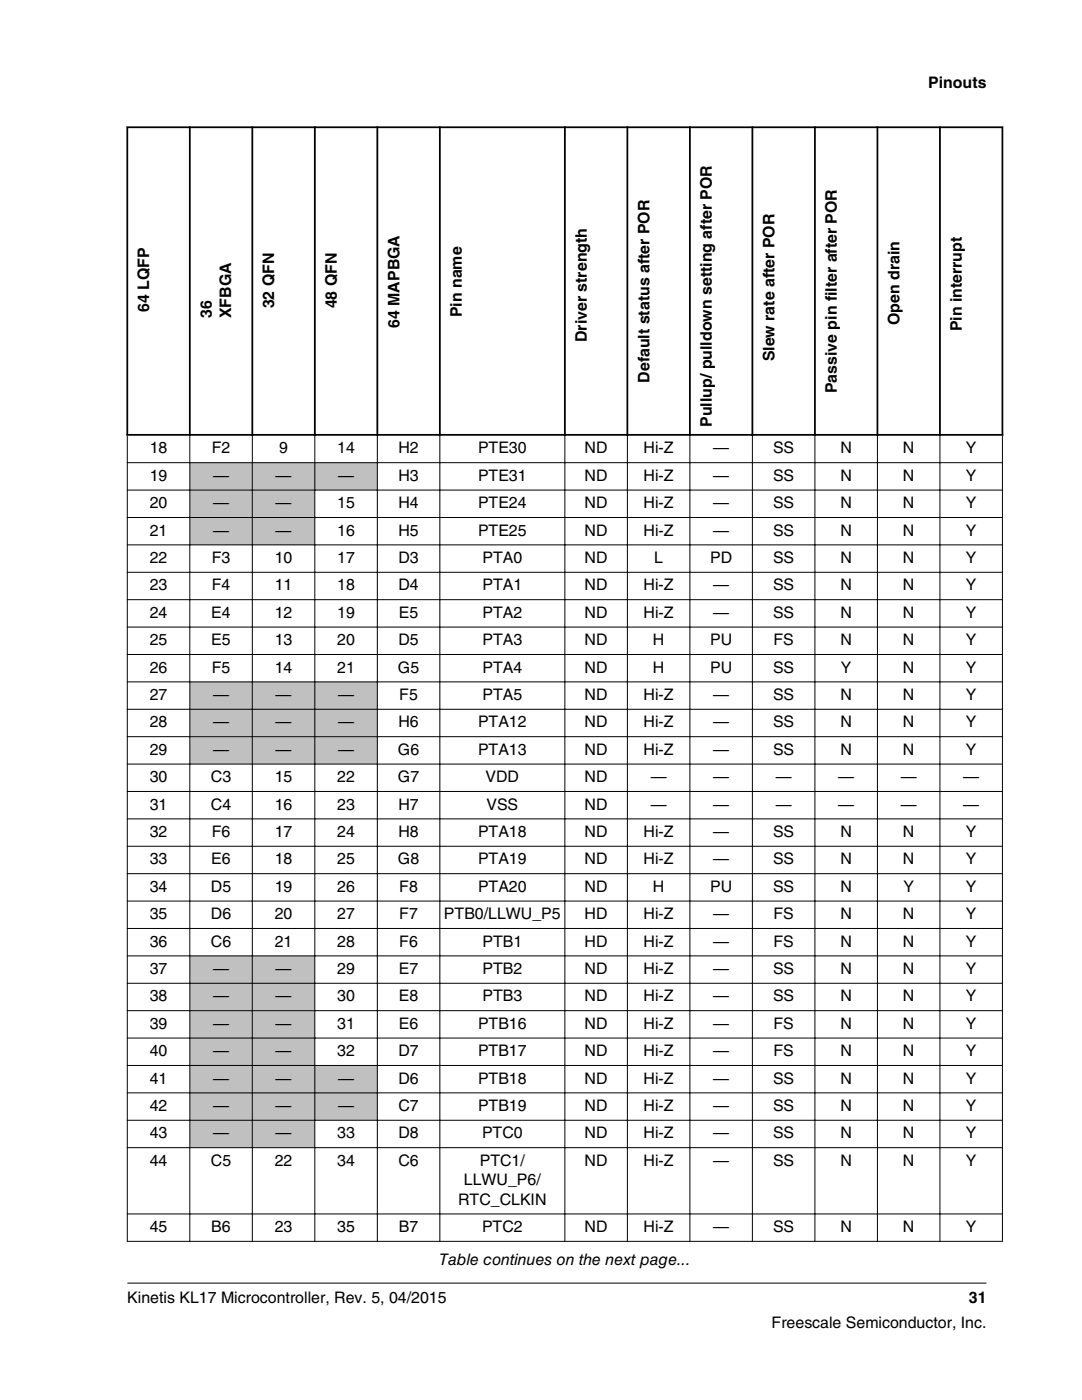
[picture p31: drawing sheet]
<svg xmlns="http://www.w3.org/2000/svg" width="216mm" height="279mm" viewBox="0 0 216 279" stroke-linecap="round" stroke-linejoin="round" font-family="sans-serif">
<defs><g id="words">
<g font-size="3.2">
<text x="185.2" y="17.5">Pinouts</text>
<text x="29.8" y="62.3" transform="rotate(-90 29.8 62.3)">64 LQFP</text>
<text x="42.3" y="63.5" transform="rotate(-90 42.3 63.5)">36</text>
<text x="46.1" y="63.5" transform="rotate(-90 46.1 63.5)">XFBGA</text>
<text x="54.7" y="61.6" transform="rotate(-90 54.7 61.6)">32 QFN</text>
<text x="67.2" y="61.6" transform="rotate(-90 67.2 61.6)">48 QFN</text>
<text x="79.7" y="65.4" transform="rotate(-90 79.7 65.4)">64 MAPBGA</text>
<text x="92.2" y="63.3" transform="rotate(-90 92.2 63.3)">Pin name</text>
<text x="179.5" y="64.9" transform="rotate(-90 179.5 64.9)">Open drain</text>
<text x="117.1" y="68.3" transform="rotate(-90 117.1 68.3)">Driver strength</text>
<text x="191.9" y="66.1" transform="rotate(-90 191.9 66.1)">Pin interrupt</text>
<text x="129.6" y="76.4" transform="rotate(-90 129.6 76.4)">Default status after POR</text>
<text x="154.5" y="72.1" transform="rotate(-90 154.5 72.1)">Slew rate after POR</text>
<text x="167" y="78.5" transform="rotate(-90 167 78.5)">Passive pin filter after POR</text>
<text x="142.1" y="85.2" transform="rotate(-90 142.1 85.2)">Pullup/ pulldown setting after POR</text>
<text x="29.9" y="95.9">19</text>
<text x="29.9" y="90.5">18</text>
<text x="42.3" y="90.5">F2</text>
<text x="42.5" y="95.9">—</text>
<text x="55" y="95.9">—</text>
<text x="55.7" y="90.5">9</text>
<text x="67.3" y="90.5">14</text>
<text x="67.5" y="95.9">—</text>
<text x="79.5" y="90.5">H2</text>
<text x="79.5" y="95.9">H3</text>
<text x="95.4" y="90.5">PTE30</text>
<text x="95.4" y="95.9">PTE31</text>
<text x="116.7" y="90.5">ND</text>
<text x="116.7" y="95.9">ND</text>
<text x="128.4" y="90.5">Hi-Z</text>
<text x="128.4" y="95.9">Hi-Z</text>
<text x="142.3" y="90.5">—</text>
<text x="142.3" y="95.9">—</text>
<text x="154.3" y="90.5">SS</text>
<text x="154.3" y="95.9">SS</text>
<text x="167.7" y="90.5">N</text>
<text x="167.7" y="95.9">N</text>
<text x="180.2" y="90.5">N</text>
<text x="180.2" y="95.9">N</text>
<text x="192.7" y="90.5">Y</text>
<text x="192.7" y="95.9">Y</text>
<text x="29.9" y="101.4">20</text>
<text x="42.5" y="101.4">—</text>
<text x="55" y="101.4">—</text>
<text x="67.3" y="101.4">15</text>
<text x="79.5" y="101.4">H4</text>
<text x="95.4" y="101.4">PTE24</text>
<text x="116.7" y="101.4">ND</text>
<text x="128.4" y="101.4">Hi-Z</text>
<text x="142.3" y="101.4">—</text>
<text x="154.3" y="101.4">SS</text>
<text x="167.7" y="101.4">N</text>
<text x="180.2" y="101.4">N</text>
<text x="192.7" y="101.4">Y</text>
<text x="29.9" y="106.9">21</text>
<text x="42.5" y="106.9">—</text>
<text x="55" y="106.9">—</text>
<text x="67.3" y="106.9">16</text>
<text x="79.5" y="106.9">H5</text>
<text x="95.4" y="106.9">PTE25</text>
<text x="116.7" y="106.9">ND</text>
<text x="128.4" y="106.9">Hi-Z</text>
<text x="142.3" y="106.9">—</text>
<text x="154.3" y="106.9">SS</text>
<text x="167.7" y="106.9">N</text>
<text x="180.2" y="106.9">N</text>
<text x="192.7" y="106.9">Y</text>
<text x="29.9" y="112.4">22</text>
<text x="42.3" y="112.4">F3</text>
<text x="54.8" y="112.4">10</text>
<text x="67.3" y="112.4">17</text>
<text x="79.5" y="112.4">D3</text>
<text x="96.3" y="112.4">PTA0</text>
<text x="116.7" y="112.4">ND</text>
<text x="130.5" y="112.4">L</text>
<text x="141.7" y="112.4">PD</text>
<text x="154.3" y="112.4">SS</text>
<text x="167.7" y="112.4">N</text>
<text x="180.2" y="112.4">N</text>
<text x="192.7" y="112.4">Y</text>
<text x="29.9" y="117.8">23</text>
<text x="42.3" y="117.8">F4</text>
<text x="54.8" y="117.8">11</text>
<text x="67.3" y="117.8">18</text>
<text x="79.5" y="117.8">D4</text>
<text x="96.3" y="117.8">PTA1</text>
<text x="116.7" y="117.8">ND</text>
<text x="128.4" y="117.8">Hi-Z</text>
<text x="142.3" y="117.8">—</text>
<text x="154.3" y="117.8">SS</text>
<text x="167.7" y="117.8">N</text>
<text x="180.2" y="117.8">N</text>
<text x="192.7" y="117.8">Y</text>
<text x="29.9" y="123.3">24</text>
<text x="42.2" y="123.3">E4</text>
<text x="54.8" y="123.3">12</text>
<text x="67.3" y="123.3">19</text>
<text x="79.6" y="123.3">E5</text>
<text x="96.3" y="123.3">PTA2</text>
<text x="116.7" y="123.3">ND</text>
<text x="128.4" y="123.3">Hi-Z</text>
<text x="142.3" y="123.3">—</text>
<text x="154.3" y="123.3">SS</text>
<text x="167.7" y="123.3">N</text>
<text x="180.2" y="123.3">N</text>
<text x="192.7" y="123.3">Y</text>
<text x="29.9" y="128.8">25</text>
<text x="42.2" y="128.8">E5</text>
<text x="54.8" y="128.8">13</text>
<text x="67.3" y="128.8">20</text>
<text x="79.5" y="128.8">D5</text>
<text x="96.3" y="128.8">PTA3</text>
<text x="116.7" y="128.8">ND</text>
<text x="130.3" y="128.8">H</text>
<text x="141.7" y="128.8">PU</text>
<text x="154.3" y="128.8">FS</text>
<text x="167.7" y="128.8">N</text>
<text x="180.2" y="128.8">N</text>
<text x="192.7" y="128.8">Y</text>
<text x="29.9" y="134.2">26</text>
<text x="42.3" y="134.2">F5</text>
<text x="54.8" y="134.2">14</text>
<text x="67.3" y="134.2">21</text>
<text x="79.4" y="134.2">G5</text>
<text x="96.3" y="134.2">PTA4</text>
<text x="116.7" y="134.2">ND</text>
<text x="130.3" y="134.2">H</text>
<text x="141.7" y="134.2">PU</text>
<text x="154.3" y="134.2">SS</text>
<text x="167.8" y="134.2">Y</text>
<text x="180.2" y="134.2">N</text>
<text x="192.7" y="134.2">Y</text>
<text x="29.9" y="139.7">27</text>
<text x="42.5" y="139.7">—</text>
<text x="55" y="139.7">—</text>
<text x="67.5" y="139.7">—</text>
<text x="79.7" y="139.7">F5</text>
<text x="96.3" y="139.7">PTA5</text>
<text x="116.7" y="139.7">ND</text>
<text x="128.4" y="139.7">Hi-Z</text>
<text x="142.3" y="139.7">—</text>
<text x="154.3" y="139.7">SS</text>
<text x="167.7" y="139.7">N</text>
<text x="180.2" y="139.7">N</text>
<text x="192.7" y="139.7">Y</text>
<text x="29.9" y="145.2">28</text>
<text x="42.5" y="145.2">—</text>
<text x="55" y="145.2">—</text>
<text x="67.5" y="145.2">—</text>
<text x="79.5" y="145.2">H6</text>
<text x="95.4" y="145.2">PTA12</text>
<text x="116.7" y="145.2">ND</text>
<text x="128.4" y="145.2">Hi-Z</text>
<text x="142.3" y="145.2">—</text>
<text x="154.3" y="145.2">SS</text>
<text x="167.7" y="145.2">N</text>
<text x="180.2" y="145.2">N</text>
<text x="192.7" y="145.2">Y</text>
<text x="29.9" y="150.6">29</text>
<text x="42.5" y="150.6">—</text>
<text x="55" y="150.6">—</text>
<text x="67.5" y="150.6">—</text>
<text x="79.4" y="150.6">G6</text>
<text x="95.4" y="150.6">PTA13</text>
<text x="116.7" y="150.6">ND</text>
<text x="128.4" y="150.6">Hi-Z</text>
<text x="142.3" y="150.6">—</text>
<text x="154.3" y="150.6">SS</text>
<text x="167.7" y="150.6">N</text>
<text x="180.2" y="150.6">N</text>
<text x="192.7" y="150.6">Y</text>
<text x="29.9" y="156.1">30</text>
<text x="29.9" y="161.6">31</text>
<text x="42.1" y="156.1">C3</text>
<text x="42.1" y="161.6">C4</text>
<text x="54.8" y="156.1">15</text>
<text x="54.8" y="161.6">16</text>
<text x="67.3" y="156.1">22</text>
<text x="67.3" y="161.6">23</text>
<text x="79.4" y="156.1">G7</text>
<text x="79.5" y="161.6">H7</text>
<text x="96.9" y="156.1">VDD</text>
<text x="97.1" y="161.6">VSS</text>
<text x="116.7" y="156.1">ND</text>
<text x="116.7" y="161.6">ND</text>
<text x="129.8" y="156.1">—</text>
<text x="129.8" y="161.6">—</text>
<text x="142.3" y="156.1">—</text>
<text x="142.3" y="161.6">—</text>
<text x="154.8" y="156.1">—</text>
<text x="154.8" y="161.6">—</text>
<text x="167.3" y="156.1">—</text>
<text x="167.3" y="161.6">—</text>
<text x="179.7" y="156.1">—</text>
<text x="179.7" y="161.6">—</text>
<text x="192.2" y="156.1">—</text>
<text x="192.2" y="161.6">—</text>
<text x="29.9" y="167">32</text>
<text x="42.3" y="167">F6</text>
<text x="54.8" y="167">17</text>
<text x="67.3" y="167">24</text>
<text x="79.5" y="167">H8</text>
<text x="95.4" y="167">PTA18</text>
<text x="116.7" y="167">ND</text>
<text x="128.4" y="167">Hi-Z</text>
<text x="142.3" y="167">—</text>
<text x="154.3" y="167">SS</text>
<text x="167.7" y="167">N</text>
<text x="180.2" y="167">N</text>
<text x="192.7" y="167">Y</text>
<text x="29.9" y="172.5">33</text>
<text x="42.2" y="172.5">E6</text>
<text x="54.8" y="172.5">18</text>
<text x="67.3" y="172.5">25</text>
<text x="79.4" y="172.5">G8</text>
<text x="95.4" y="172.5">PTA19</text>
<text x="116.7" y="172.5">ND</text>
<text x="128.4" y="172.5">Hi-Z</text>
<text x="142.3" y="172.5">—</text>
<text x="154.3" y="172.5">SS</text>
<text x="167.7" y="172.5">N</text>
<text x="180.2" y="172.5">N</text>
<text x="192.7" y="172.5">Y</text>
<text x="29.9" y="178">34</text>
<text x="42.1" y="178">D5</text>
<text x="54.8" y="178">19</text>
<text x="67.3" y="178">26</text>
<text x="79.7" y="178">F8</text>
<text x="95.4" y="178">PTA20</text>
<text x="116.7" y="178">ND</text>
<text x="130.3" y="178">H</text>
<text x="141.7" y="178">PU</text>
<text x="154.3" y="178">SS</text>
<text x="167.7" y="178">N</text>
<text x="180.3" y="178">Y</text>
<text x="192.7" y="178">Y</text>
<text x="29.9" y="183.4">35</text>
<text x="42.1" y="183.4">D6</text>
<text x="54.8" y="183.4">20</text>
<text x="67.3" y="183.4">27</text>
<text x="79.7" y="183.4">F7</text>
<text x="88.6" y="183.4">PTB0/LLWU_P5</text>
<text x="116.7" y="183.4">HD</text>
<text x="128.4" y="183.4">Hi-Z</text>
<text x="142.3" y="183.4">—</text>
<text x="154.3" y="183.4">FS</text>
<text x="167.7" y="183.4">N</text>
<text x="180.2" y="183.4">N</text>
<text x="192.7" y="183.4">Y</text>
<text x="29.9" y="188.9">36</text>
<text x="42.1" y="188.9">C6</text>
<text x="54.8" y="188.9">21</text>
<text x="67.3" y="188.9">28</text>
<text x="79.7" y="188.9">F6</text>
<text x="96.3" y="188.9">PTB1</text>
<text x="116.7" y="188.9">HD</text>
<text x="128.4" y="188.9">Hi-Z</text>
<text x="142.3" y="188.9">—</text>
<text x="154.3" y="188.9">FS</text>
<text x="167.7" y="188.9">N</text>
<text x="180.2" y="188.9">N</text>
<text x="192.7" y="188.9">Y</text>
<text x="29.9" y="194.4">37</text>
<text x="42.5" y="194.4">—</text>
<text x="55" y="194.4">—</text>
<text x="67.3" y="194.4">29</text>
<text x="79.6" y="194.4">E7</text>
<text x="96.3" y="194.4">PTB2</text>
<text x="116.7" y="194.4">ND</text>
<text x="128.4" y="194.4">Hi-Z</text>
<text x="142.3" y="194.4">—</text>
<text x="154.3" y="194.4">SS</text>
<text x="167.7" y="194.4">N</text>
<text x="180.2" y="194.4">N</text>
<text x="192.7" y="194.4">Y</text>
<text x="29.9" y="199.8">38</text>
<text x="42.5" y="199.8">—</text>
<text x="55" y="199.8">—</text>
<text x="67.3" y="199.8">30</text>
<text x="79.6" y="199.8">E8</text>
<text x="96.3" y="199.8">PTB3</text>
<text x="116.7" y="199.8">ND</text>
<text x="128.4" y="199.8">Hi-Z</text>
<text x="142.3" y="199.8">—</text>
<text x="154.3" y="199.8">SS</text>
<text x="167.7" y="199.8">N</text>
<text x="180.2" y="199.8">N</text>
<text x="192.7" y="199.8">Y</text>
<text x="29.9" y="205.3">39</text>
<text x="42.5" y="205.3">—</text>
<text x="55" y="205.3">—</text>
<text x="67.3" y="205.3">31</text>
<text x="79.6" y="205.3">E6</text>
<text x="95.4" y="205.3">PTB16</text>
<text x="116.7" y="205.3">ND</text>
<text x="128.4" y="205.3">Hi-Z</text>
<text x="142.3" y="205.3">—</text>
<text x="154.3" y="205.3">FS</text>
<text x="167.7" y="205.3">N</text>
<text x="180.2" y="205.3">N</text>
<text x="192.7" y="205.3">Y</text>
<text x="29.9" y="210.8">40</text>
<text x="42.5" y="210.8">—</text>
<text x="55" y="210.8">—</text>
<text x="67.3" y="210.8">32</text>
<text x="79.5" y="210.8">D7</text>
<text x="95.4" y="210.8">PTB17</text>
<text x="116.7" y="210.8">ND</text>
<text x="128.4" y="210.8">Hi-Z</text>
<text x="142.3" y="210.8">—</text>
<text x="154.3" y="210.8">FS</text>
<text x="167.7" y="210.8">N</text>
<text x="180.2" y="210.8">N</text>
<text x="192.7" y="210.8">Y</text>
<text x="29.9" y="216.2">41</text>
<text x="29.9" y="221.7">42</text>
<text x="42.5" y="216.2">—</text>
<text x="42.5" y="221.7">—</text>
<text x="55" y="216.2">—</text>
<text x="55" y="221.7">—</text>
<text x="67.5" y="216.2">—</text>
<text x="67.5" y="221.7">—</text>
<text x="79.5" y="216.2">D6</text>
<text x="79.5" y="221.7">C7</text>
<text x="95.4" y="216.2">PTB18</text>
<text x="95.4" y="221.7">PTB19</text>
<text x="116.7" y="216.2">ND</text>
<text x="116.7" y="221.7">ND</text>
<text x="128.4" y="216.2">Hi-Z</text>
<text x="128.4" y="221.7">Hi-Z</text>
<text x="142.3" y="216.2">—</text>
<text x="142.3" y="221.7">—</text>
<text x="154.3" y="216.2">SS</text>
<text x="154.3" y="221.7">SS</text>
<text x="167.7" y="216.2">N</text>
<text x="167.7" y="221.7">N</text>
<text x="180.2" y="216.2">N</text>
<text x="180.2" y="221.7">N</text>
<text x="192.7" y="216.2">Y</text>
<text x="192.7" y="221.7">Y</text>
<text x="29.9" y="227.2">43</text>
<text x="42.5" y="227.2">—</text>
<text x="55" y="227.2">—</text>
<text x="67.3" y="227.2">33</text>
<text x="79.5" y="227.2">D8</text>
<text x="96.2" y="227.2">PTC0</text>
<text x="116.7" y="227.2">ND</text>
<text x="128.4" y="227.2">Hi-Z</text>
<text x="142.3" y="227.2">—</text>
<text x="154.3" y="227.2">SS</text>
<text x="167.7" y="227.2">N</text>
<text x="180.2" y="227.2">N</text>
<text x="192.7" y="227.2">Y</text>
<text x="29.9" y="232.6">44</text>
<text x="42.1" y="232.6">C5</text>
<text x="54.8" y="232.6">22</text>
<text x="67.3" y="232.6">34</text>
<text x="79.5" y="232.6">C6</text>
<text x="95.7" y="232.6">PTC1/</text>
<text x="116.7" y="232.6">ND</text>
<text x="128.4" y="232.6">Hi-Z</text>
<text x="142.3" y="232.6">—</text>
<text x="154.3" y="232.6">SS</text>
<text x="167.7" y="232.6">N</text>
<text x="180.2" y="232.6">N</text>
<text x="192.7" y="232.6">Y</text>
<text x="92.6" y="236.5">LLWU_P6/</text>
<text x="29.9" y="245.9">45</text>
<text x="42.2" y="245.9">B6</text>
<text x="54.8" y="245.9">23</text>
<text x="67.3" y="245.9">35</text>
<text x="79.6" y="245.9">B7</text>
<text x="91.4" y="240.4">RTC_CLKIN</text>
<text x="96.2" y="245.9">PTC2</text>
<text x="116.7" y="245.9">ND</text>
<text x="128.4" y="245.9">Hi-Z</text>
<text x="142.3" y="245.9">—</text>
<text x="154.3" y="245.9">SS</text>
<text x="167.7" y="245.9">N</text>
<text x="180.2" y="245.9">N</text>
<text x="192.7" y="245.9">Y</text>
<text x="87.7" y="252.4">Table continues on the next page...</text>
<text x="25.4" y="260">Kinetis KL17 Microcontroller, Rev. 5, 04/2015</text>
<text x="193.3" y="260">31</text>
<text x="154" y="265">Freescale Semiconductor, Inc.</text>
</g>
</g></defs>
<g fill="#c0c0c0">
<path d="M38 92.4h12.3v5.3h-12.3z" fill-rule="evenodd"/>
<path d="M50.4 92.4h12.3v5.3h-12.3z" fill-rule="evenodd"/>
<path d="M62.9 92.4h12.3v5.3h-12.3z" fill-rule="evenodd"/>
</g>
<g fill="#fff">
<path d="M75.4 92.4h12.3v5.3h-12.3z" fill-rule="evenodd"/>
<path d="M87.9 92.4h24.7v5.3h-24.7z" fill-rule="evenodd"/>
<path d="M112.8 92.4h12.3v5.3h-12.3z" fill-rule="evenodd"/>
<path d="M125.3 92.4h12.3v5.3h-12.3z" fill-rule="evenodd"/>
<path d="M137.7 92.4h12.3v5.3h-12.3z" fill-rule="evenodd"/>
<path d="M150.2 92.4h12.3v5.3h-12.3z" fill-rule="evenodd"/>
<path d="M162.7 92.4h12.3v5.3h-12.3z" fill-rule="evenodd"/>
<path d="M175.2 92.4h12.3v5.3h-12.3z" fill-rule="evenodd"/>
<path d="M187.6 92.4h12.3v5.3h-12.3z" fill-rule="evenodd"/>
<path d="M25.5 97.9h12.3v5.3h-12.3z" fill-rule="evenodd"/>
</g>
<g fill="#c0c0c0">
<path d="M38 97.9h12.3v5.3h-12.3z" fill-rule="evenodd"/>
<path d="M50.4 97.9h12.3v5.3h-12.3z" fill-rule="evenodd"/>
</g>
<g fill="#fff">
<path d="M62.9 97.9h12.3v5.3h-12.3z" fill-rule="evenodd"/>
<path d="M75.4 97.9h12.3v5.3h-12.3z" fill-rule="evenodd"/>
<path d="M87.9 97.9h24.7v5.3h-24.7z" fill-rule="evenodd"/>
<path d="M112.8 97.9h12.3v5.3h-12.3z" fill-rule="evenodd"/>
<path d="M125.3 97.9h12.3v5.3h-12.3z" fill-rule="evenodd"/>
<path d="M137.7 97.9h12.3v5.3h-12.3z" fill-rule="evenodd"/>
<path d="M150.2 97.9h12.3v5.3h-12.3z" fill-rule="evenodd"/>
<path d="M162.7 97.9h12.3v5.3h-12.3z" fill-rule="evenodd"/>
<path d="M175.2 97.9h12.3v5.3h-12.3z" fill-rule="evenodd"/>
<path d="M187.6 97.9h12.3v5.3h-12.3z" fill-rule="evenodd"/>
<path d="M25.5 103.4h12.3v5.3h-12.3z" fill-rule="evenodd"/>
</g>
<g fill="#c0c0c0">
<path d="M38 103.4h12.3v5.3h-12.3z" fill-rule="evenodd"/>
<path d="M50.4 103.4h12.3v5.3h-12.3z" fill-rule="evenodd"/>
</g>
<g fill="#fff">
<path d="M62.9 103.4h12.3v5.3h-12.3z" fill-rule="evenodd"/>
<path d="M75.4 103.4h12.3v5.3h-12.3z" fill-rule="evenodd"/>
<path d="M87.9 103.4h24.7v5.3h-24.7z" fill-rule="evenodd"/>
<path d="M112.8 103.4h12.3v5.3h-12.3z" fill-rule="evenodd"/>
<path d="M125.3 103.4h12.3v5.3h-12.3z" fill-rule="evenodd"/>
<path d="M137.7 103.4h12.3v5.3h-12.3z" fill-rule="evenodd"/>
<path d="M150.2 103.4h12.3v5.3h-12.3z" fill-rule="evenodd"/>
<path d="M162.7 103.4h12.3v5.3h-12.3z" fill-rule="evenodd"/>
<path d="M175.2 103.4h12.3v5.3h-12.3z" fill-rule="evenodd"/>
<path d="M187.6 103.4h12.3v5.3h-12.3z" fill-rule="evenodd"/>
<path d="M25.5 108.8h12.3v5.3h-12.3z" fill-rule="evenodd"/>
<path d="M38 108.8h12.3v5.3h-12.3z" fill-rule="evenodd"/>
<path d="M50.4 108.8h12.3v5.3h-12.3z" fill-rule="evenodd"/>
<path d="M62.9 108.8h12.3v5.3h-12.3z" fill-rule="evenodd"/>
<path d="M75.4 108.8h12.3v5.3h-12.3z" fill-rule="evenodd"/>
<path d="M87.9 108.8h24.7v5.3h-24.7z" fill-rule="evenodd"/>
<path d="M112.8 108.8h12.3v5.3h-12.3z" fill-rule="evenodd"/>
<path d="M125.3 108.8h12.3v5.3h-12.3z" fill-rule="evenodd"/>
<path d="M137.7 108.8h12.3v5.3h-12.3z" fill-rule="evenodd"/>
<path d="M150.2 108.8h12.3v5.3h-12.3z" fill-rule="evenodd"/>
<path d="M162.7 108.8h12.3v5.3h-12.3z" fill-rule="evenodd"/>
<path d="M175.2 108.8h12.3v5.3h-12.3z" fill-rule="evenodd"/>
<path d="M187.6 108.8h12.3v5.3h-12.3z" fill-rule="evenodd"/>
<path d="M25.5 114.3h12.3v5.3h-12.3z" fill-rule="evenodd"/>
<path d="M38 114.3h12.3v5.3h-12.3z" fill-rule="evenodd"/>
<path d="M50.4 114.3h12.3v5.3h-12.3z" fill-rule="evenodd"/>
<path d="M62.9 114.3h12.3v5.3h-12.3z" fill-rule="evenodd"/>
<path d="M75.4 114.3h12.3v5.3h-12.3z" fill-rule="evenodd"/>
<path d="M87.9 114.3h24.7v5.3h-24.7z" fill-rule="evenodd"/>
<path d="M112.8 114.3h12.3v5.3h-12.3z" fill-rule="evenodd"/>
<path d="M125.3 114.3h12.3v5.3h-12.3z" fill-rule="evenodd"/>
<path d="M137.7 114.3h12.3v5.3h-12.3z" fill-rule="evenodd"/>
<path d="M150.2 114.3h12.3v5.3h-12.3z" fill-rule="evenodd"/>
<path d="M162.7 114.3h12.3v5.3h-12.3z" fill-rule="evenodd"/>
<path d="M175.2 114.3h12.3v5.3h-12.3z" fill-rule="evenodd"/>
<path d="M187.6 114.3h12.3v5.3h-12.3z" fill-rule="evenodd"/>
<path d="M25.5 119.8h12.3v5.3h-12.3z" fill-rule="evenodd"/>
<path d="M38 119.8h12.3v5.3h-12.3z" fill-rule="evenodd"/>
<path d="M50.4 119.8h12.3v5.3h-12.3z" fill-rule="evenodd"/>
<path d="M62.9 119.8h12.3v5.3h-12.3z" fill-rule="evenodd"/>
<path d="M75.4 119.8h12.3v5.3h-12.3z" fill-rule="evenodd"/>
<path d="M87.9 119.8h24.7v5.3h-24.7z" fill-rule="evenodd"/>
<path d="M112.8 119.8h12.3v5.3h-12.3z" fill-rule="evenodd"/>
<path d="M125.3 119.8h12.3v5.3h-12.3z" fill-rule="evenodd"/>
<path d="M137.7 119.8h12.3v5.3h-12.3z" fill-rule="evenodd"/>
<path d="M150.2 119.8h12.3v5.3h-12.3z" fill-rule="evenodd"/>
<path d="M162.7 119.8h12.3v5.3h-12.3z" fill-rule="evenodd"/>
<path d="M175.2 119.8h12.3v5.3h-12.3z" fill-rule="evenodd"/>
<path d="M187.6 119.8h12.3v5.3h-12.3z" fill-rule="evenodd"/>
<path d="M25.5 125.2h12.3v5.3h-12.3z" fill-rule="evenodd"/>
<path d="M38 125.2h12.3v5.3h-12.3z" fill-rule="evenodd"/>
<path d="M50.4 125.2h12.3v5.3h-12.3z" fill-rule="evenodd"/>
<path d="M62.9 125.2h12.3v5.3h-12.3z" fill-rule="evenodd"/>
<path d="M75.4 125.2h12.3v5.3h-12.3z" fill-rule="evenodd"/>
<path d="M87.9 125.2h24.7v5.3h-24.7z" fill-rule="evenodd"/>
<path d="M112.8 125.2h12.3v5.3h-12.3z" fill-rule="evenodd"/>
<path d="M125.3 125.2h12.3v5.3h-12.3z" fill-rule="evenodd"/>
<path d="M137.7 125.2h12.3v5.3h-12.3z" fill-rule="evenodd"/>
<path d="M150.2 125.2h12.3v5.3h-12.3z" fill-rule="evenodd"/>
<path d="M162.7 125.2h12.3v5.3h-12.3z" fill-rule="evenodd"/>
<path d="M175.2 125.2h12.3v5.3h-12.3z" fill-rule="evenodd"/>
<path d="M187.6 125.2h12.3v5.3h-12.3z" fill-rule="evenodd"/>
<path d="M25.5 130.7h12.3v5.3h-12.3z" fill-rule="evenodd"/>
<path d="M38 130.7h12.3v5.3h-12.3z" fill-rule="evenodd"/>
<path d="M50.4 130.7h12.3v5.3h-12.3z" fill-rule="evenodd"/>
<path d="M62.9 130.7h12.3v5.3h-12.3z" fill-rule="evenodd"/>
<path d="M75.4 130.7h12.3v5.3h-12.3z" fill-rule="evenodd"/>
<path d="M87.9 130.7h24.7v5.3h-24.7z" fill-rule="evenodd"/>
<path d="M112.8 130.7h12.3v5.3h-12.3z" fill-rule="evenodd"/>
<path d="M125.3 130.7h12.3v5.3h-12.3z" fill-rule="evenodd"/>
<path d="M137.7 130.7h12.3v5.3h-12.3z" fill-rule="evenodd"/>
<path d="M150.2 130.7h12.3v5.3h-12.3z" fill-rule="evenodd"/>
<path d="M162.7 130.7h12.3v5.3h-12.3z" fill-rule="evenodd"/>
<path d="M175.2 130.7h12.3v5.3h-12.3z" fill-rule="evenodd"/>
<path d="M187.6 130.7h12.3v5.3h-12.3z" fill-rule="evenodd"/>
<path d="M25.5 136.2h12.3v5.3h-12.3z" fill-rule="evenodd"/>
</g>
<g fill="#c0c0c0">
<path d="M38 136.2h12.3v5.3h-12.3z" fill-rule="evenodd"/>
<path d="M50.4 136.2h12.3v5.3h-12.3z" fill-rule="evenodd"/>
<path d="M62.9 136.2h12.3v5.3h-12.3z" fill-rule="evenodd"/>
</g>
<g fill="#fff">
<path d="M75.4 136.2h12.3v5.3h-12.3z" fill-rule="evenodd"/>
<path d="M87.9 136.2h24.7v5.3h-24.7z" fill-rule="evenodd"/>
<path d="M112.8 136.2h12.3v5.3h-12.3z" fill-rule="evenodd"/>
<path d="M125.3 136.2h12.3v5.3h-12.3z" fill-rule="evenodd"/>
<path d="M137.7 136.2h12.3v5.3h-12.3z" fill-rule="evenodd"/>
<path d="M150.2 136.2h12.3v5.3h-12.3z" fill-rule="evenodd"/>
<path d="M162.7 136.2h12.3v5.3h-12.3z" fill-rule="evenodd"/>
<path d="M175.2 136.2h12.3v5.3h-12.3z" fill-rule="evenodd"/>
<path d="M187.6 136.2h12.3v5.3h-12.3z" fill-rule="evenodd"/>
<path d="M25.5 141.6h12.3v5.3h-12.3z" fill-rule="evenodd"/>
</g>
<g fill="#c0c0c0">
<path d="M38 141.6h12.3v5.3h-12.3z" fill-rule="evenodd"/>
<path d="M50.4 141.6h12.3v5.3h-12.3z" fill-rule="evenodd"/>
<path d="M62.9 141.6h12.3v5.3h-12.3z" fill-rule="evenodd"/>
</g>
<g fill="#fff">
<path d="M75.4 141.6h12.3v5.3h-12.3z" fill-rule="evenodd"/>
<path d="M87.9 141.6h24.7v5.3h-24.7z" fill-rule="evenodd"/>
<path d="M112.8 141.6h12.3v5.3h-12.3z" fill-rule="evenodd"/>
<path d="M125.3 141.6h12.3v5.3h-12.3z" fill-rule="evenodd"/>
<path d="M137.7 141.6h12.3v5.3h-12.3z" fill-rule="evenodd"/>
<path d="M150.2 141.6h12.3v5.3h-12.3z" fill-rule="evenodd"/>
<path d="M162.7 141.6h12.3v5.3h-12.3z" fill-rule="evenodd"/>
<path d="M175.2 141.6h12.3v5.3h-12.3z" fill-rule="evenodd"/>
<path d="M187.6 141.6h12.3v5.3h-12.3z" fill-rule="evenodd"/>
<path d="M25.5 147.1h12.3v5.3h-12.3z" fill-rule="evenodd"/>
</g>
<g fill="#c0c0c0">
<path d="M38 147.1h12.3v5.3h-12.3z" fill-rule="evenodd"/>
<path d="M50.4 147.1h12.3v5.3h-12.3z" fill-rule="evenodd"/>
<path d="M62.9 147.1h12.3v5.3h-12.3z" fill-rule="evenodd"/>
</g>
<g fill="#fff">
<path d="M75.4 147.1h12.3v5.3h-12.3z" fill-rule="evenodd"/>
<path d="M87.9 147.1h24.7v5.3h-24.7z" fill-rule="evenodd"/>
<path d="M112.8 147.1h12.3v5.3h-12.3z" fill-rule="evenodd"/>
<path d="M125.3 147.1h12.3v5.3h-12.3z" fill-rule="evenodd"/>
<path d="M137.7 147.1h12.3v5.3h-12.3z" fill-rule="evenodd"/>
<path d="M150.2 147.1h12.3v5.3h-12.3z" fill-rule="evenodd"/>
<path d="M162.7 147.1h12.3v5.3h-12.3z" fill-rule="evenodd"/>
<path d="M175.2 147.1h12.3v5.3h-12.3z" fill-rule="evenodd"/>
<path d="M187.6 147.1h12.3v5.3h-12.3z" fill-rule="evenodd"/>
<path d="M25.5 152.6h12.3v5.3h-12.3z" fill-rule="evenodd"/>
<path d="M38 152.6h12.3v5.3h-12.3z" fill-rule="evenodd"/>
<path d="M50.4 152.6h12.3v5.3h-12.3z" fill-rule="evenodd"/>
<path d="M62.9 152.6h12.3v5.3h-12.3z" fill-rule="evenodd"/>
<path d="M75.4 152.6h12.3v5.3h-12.3z" fill-rule="evenodd"/>
<path d="M87.9 152.6h24.7v5.3h-24.7z" fill-rule="evenodd"/>
<path d="M112.8 152.6h12.3v5.3h-12.3z" fill-rule="evenodd"/>
<path d="M125.3 152.6h12.3v5.3h-12.3z" fill-rule="evenodd"/>
<path d="M137.7 152.6h12.3v5.3h-12.3z" fill-rule="evenodd"/>
<path d="M150.2 152.6h12.3v5.3h-12.3z" fill-rule="evenodd"/>
<path d="M162.7 152.6h12.3v5.3h-12.3z" fill-rule="evenodd"/>
<path d="M175.2 152.6h12.3v5.3h-12.3z" fill-rule="evenodd"/>
<path d="M187.6 152.6h12.3v5.3h-12.3z" fill-rule="evenodd"/>
<path d="M25.5 158h12.3v5.3h-12.3z" fill-rule="evenodd"/>
<path d="M38 158h12.3v5.3h-12.3z" fill-rule="evenodd"/>
<path d="M50.4 158h12.3v5.3h-12.3z" fill-rule="evenodd"/>
<path d="M62.9 158h12.3v5.3h-12.3z" fill-rule="evenodd"/>
<path d="M75.4 158h12.3v5.3h-12.3z" fill-rule="evenodd"/>
<path d="M87.9 158h24.7v5.3h-24.7z" fill-rule="evenodd"/>
<path d="M112.8 158h12.3v5.3h-12.3z" fill-rule="evenodd"/>
<path d="M125.3 158h12.3v5.3h-12.3z" fill-rule="evenodd"/>
<path d="M137.7 158h12.3v5.3h-12.3z" fill-rule="evenodd"/>
<path d="M150.2 158h12.3v5.3h-12.3z" fill-rule="evenodd"/>
<path d="M162.7 158h12.3v5.3h-12.3z" fill-rule="evenodd"/>
<path d="M175.2 158h12.3v5.3h-12.3z" fill-rule="evenodd"/>
<path d="M187.6 158h12.3v5.3h-12.3z" fill-rule="evenodd"/>
<path d="M25.5 163.5h12.3v5.3h-12.3z" fill-rule="evenodd"/>
<path d="M38 163.5h12.3v5.3h-12.3z" fill-rule="evenodd"/>
<path d="M50.4 163.5h12.3v5.3h-12.3z" fill-rule="evenodd"/>
<path d="M62.9 163.5h12.3v5.3h-12.3z" fill-rule="evenodd"/>
<path d="M75.4 163.5h12.3v5.3h-12.3z" fill-rule="evenodd"/>
<path d="M87.9 163.5h24.7v5.3h-24.7z" fill-rule="evenodd"/>
<path d="M112.8 163.5h12.3v5.3h-12.3z" fill-rule="evenodd"/>
<path d="M125.3 163.5h12.3v5.3h-12.3z" fill-rule="evenodd"/>
<path d="M137.7 163.5h12.3v5.3h-12.3z" fill-rule="evenodd"/>
<path d="M150.2 163.5h12.3v5.3h-12.3z" fill-rule="evenodd"/>
<path d="M162.7 163.5h12.3v5.3h-12.3z" fill-rule="evenodd"/>
<path d="M175.2 163.5h12.3v5.3h-12.3z" fill-rule="evenodd"/>
<path d="M187.6 163.5h12.3v5.3h-12.3z" fill-rule="evenodd"/>
<path d="M25.5 169h12.3v5.3h-12.3z" fill-rule="evenodd"/>
<path d="M38 169h12.3v5.3h-12.3z" fill-rule="evenodd"/>
<path d="M50.4 169h12.3v5.3h-12.3z" fill-rule="evenodd"/>
<path d="M62.9 169h12.3v5.3h-12.3z" fill-rule="evenodd"/>
<path d="M75.4 169h12.3v5.3h-12.3z" fill-rule="evenodd"/>
<path d="M87.9 169h24.7v5.3h-24.7z" fill-rule="evenodd"/>
<path d="M112.8 169h12.3v5.3h-12.3z" fill-rule="evenodd"/>
<path d="M125.3 169h12.3v5.3h-12.3z" fill-rule="evenodd"/>
<path d="M137.7 169h12.3v5.3h-12.3z" fill-rule="evenodd"/>
<path d="M150.2 169h12.3v5.3h-12.3z" fill-rule="evenodd"/>
<path d="M162.7 169h12.3v5.3h-12.3z" fill-rule="evenodd"/>
<path d="M175.2 169h12.3v5.3h-12.3z" fill-rule="evenodd"/>
<path d="M187.6 169h12.3v5.3h-12.3z" fill-rule="evenodd"/>
<path d="M25.5 174.4h12.3v5.3h-12.3z" fill-rule="evenodd"/>
<path d="M38 174.4h12.3v5.3h-12.3z" fill-rule="evenodd"/>
<path d="M50.4 174.4h12.3v5.3h-12.3z" fill-rule="evenodd"/>
<path d="M62.9 174.4h12.3v5.3h-12.3z" fill-rule="evenodd"/>
<path d="M75.4 174.4h12.3v5.3h-12.3z" fill-rule="evenodd"/>
<path d="M87.9 174.4h24.7v5.3h-24.7z" fill-rule="evenodd"/>
<path d="M112.8 174.4h12.3v5.3h-12.3z" fill-rule="evenodd"/>
<path d="M125.3 174.4h12.3v5.3h-12.3z" fill-rule="evenodd"/>
<path d="M137.7 174.4h12.3v5.3h-12.3z" fill-rule="evenodd"/>
<path d="M150.2 174.4h12.3v5.3h-12.3z" fill-rule="evenodd"/>
<path d="M162.7 174.4h12.3v5.3h-12.3z" fill-rule="evenodd"/>
<path d="M175.2 174.4h12.3v5.3h-12.3z" fill-rule="evenodd"/>
<path d="M187.6 174.4h12.3v5.3h-12.3z" fill-rule="evenodd"/>
<path d="M25.5 179.9h12.3v5.3h-12.3z" fill-rule="evenodd"/>
<path d="M38 179.9h12.3v5.3h-12.3z" fill-rule="evenodd"/>
<path d="M50.4 179.9h12.3v5.3h-12.3z" fill-rule="evenodd"/>
<path d="M62.9 179.9h12.3v5.3h-12.3z" fill-rule="evenodd"/>
<path d="M75.4 179.9h12.3v5.3h-12.3z" fill-rule="evenodd"/>
<path d="M87.9 179.9h24.7v5.3h-24.7z" fill-rule="evenodd"/>
<path d="M112.8 179.9h12.3v5.3h-12.3z" fill-rule="evenodd"/>
<path d="M125.3 179.9h12.3v5.3h-12.3z" fill-rule="evenodd"/>
<path d="M137.7 179.9h12.3v5.3h-12.3z" fill-rule="evenodd"/>
<path d="M150.2 179.9h12.3v5.3h-12.3z" fill-rule="evenodd"/>
<path d="M162.7 179.9h12.3v5.3h-12.3z" fill-rule="evenodd"/>
<path d="M175.2 179.9h12.3v5.3h-12.3z" fill-rule="evenodd"/>
<path d="M187.6 179.9h12.3v5.3h-12.3z" fill-rule="evenodd"/>
<path d="M25.5 185.4h12.3v5.3h-12.3z" fill-rule="evenodd"/>
<path d="M38 185.4h12.3v5.3h-12.3z" fill-rule="evenodd"/>
<path d="M50.4 185.4h12.3v5.3h-12.3z" fill-rule="evenodd"/>
<path d="M62.9 185.4h12.3v5.3h-12.3z" fill-rule="evenodd"/>
<path d="M75.4 185.4h12.3v5.3h-12.3z" fill-rule="evenodd"/>
<path d="M87.9 185.4h24.7v5.3h-24.7z" fill-rule="evenodd"/>
<path d="M112.8 185.4h12.3v5.3h-12.3z" fill-rule="evenodd"/>
<path d="M125.3 185.4h12.3v5.3h-12.3z" fill-rule="evenodd"/>
<path d="M137.7 185.4h12.3v5.3h-12.3z" fill-rule="evenodd"/>
<path d="M150.2 185.4h12.3v5.3h-12.3z" fill-rule="evenodd"/>
<path d="M162.7 185.4h12.3v5.3h-12.3z" fill-rule="evenodd"/>
<path d="M175.2 185.4h12.3v5.3h-12.3z" fill-rule="evenodd"/>
<path d="M187.6 185.4h12.3v5.3h-12.3z" fill-rule="evenodd"/>
<path d="M25.5 190.9h12.3v5.2h-12.3z" fill-rule="evenodd"/>
</g>
<g fill="#c0c0c0">
<path d="M38 190.9h12.3v5.2h-12.3z" fill-rule="evenodd"/>
<path d="M50.4 190.9h12.3v5.2h-12.3z" fill-rule="evenodd"/>
</g>
<g fill="#fff">
<path d="M62.9 190.9h12.3v5.2h-12.3z" fill-rule="evenodd"/>
<path d="M75.4 190.9h12.3v5.2h-12.3z" fill-rule="evenodd"/>
<path d="M87.9 190.9h24.7v5.2h-24.7z" fill-rule="evenodd"/>
<path d="M112.8 190.9h12.3v5.2h-12.3z" fill-rule="evenodd"/>
<path d="M125.3 190.9h12.3v5.2h-12.3z" fill-rule="evenodd"/>
<path d="M137.7 190.9h12.3v5.2h-12.3z" fill-rule="evenodd"/>
<path d="M150.2 190.9h12.3v5.2h-12.3z" fill-rule="evenodd"/>
<path d="M162.7 190.9h12.3v5.2h-12.3z" fill-rule="evenodd"/>
<path d="M175.2 190.9h12.3v5.2h-12.3z" fill-rule="evenodd"/>
<path d="M187.6 190.9h12.3v5.2h-12.3z" fill-rule="evenodd"/>
<path d="M25.5 196.3h12.3v5.3h-12.3z" fill-rule="evenodd"/>
</g>
<g fill="#c0c0c0">
<path d="M38 196.3h12.3v5.3h-12.3z" fill-rule="evenodd"/>
<path d="M50.4 196.3h12.3v5.3h-12.3z" fill-rule="evenodd"/>
</g>
<g fill="#fff">
<path d="M62.9 196.3h12.3v5.3h-12.3z" fill-rule="evenodd"/>
<path d="M75.4 196.3h12.3v5.3h-12.3z" fill-rule="evenodd"/>
<path d="M87.9 196.3h24.7v5.3h-24.7z" fill-rule="evenodd"/>
<path d="M112.8 196.3h12.3v5.3h-12.3z" fill-rule="evenodd"/>
<path d="M125.3 196.3h12.3v5.3h-12.3z" fill-rule="evenodd"/>
<path d="M137.7 196.3h12.3v5.3h-12.3z" fill-rule="evenodd"/>
<path d="M150.2 196.3h12.3v5.3h-12.3z" fill-rule="evenodd"/>
<path d="M162.7 196.3h12.3v5.3h-12.3z" fill-rule="evenodd"/>
<path d="M175.2 196.3h12.3v5.3h-12.3z" fill-rule="evenodd"/>
<path d="M187.6 196.3h12.3v5.3h-12.3z" fill-rule="evenodd"/>
<path d="M25.5 201.8h12.3v5.3h-12.3z" fill-rule="evenodd"/>
</g>
<g fill="#c0c0c0">
<path d="M38 201.8h12.3v5.3h-12.3z" fill-rule="evenodd"/>
<path d="M50.4 201.8h12.3v5.3h-12.3z" fill-rule="evenodd"/>
</g>
<g fill="#fff">
<path d="M62.9 201.8h12.3v5.3h-12.3z" fill-rule="evenodd"/>
<path d="M75.4 201.8h12.3v5.3h-12.3z" fill-rule="evenodd"/>
<path d="M87.9 201.8h24.7v5.3h-24.7z" fill-rule="evenodd"/>
<path d="M112.8 201.8h12.3v5.3h-12.3z" fill-rule="evenodd"/>
<path d="M125.3 201.8h12.3v5.3h-12.3z" fill-rule="evenodd"/>
<path d="M137.7 201.8h12.3v5.3h-12.3z" fill-rule="evenodd"/>
<path d="M150.2 201.8h12.3v5.3h-12.3z" fill-rule="evenodd"/>
<path d="M162.7 201.8h12.3v5.3h-12.3z" fill-rule="evenodd"/>
<path d="M175.2 201.8h12.3v5.3h-12.3z" fill-rule="evenodd"/>
<path d="M187.6 201.8h12.3v5.3h-12.3z" fill-rule="evenodd"/>
<path d="M25.5 207.3h12.3v5.2h-12.3z" fill-rule="evenodd"/>
</g>
<g fill="#c0c0c0">
<path d="M38 207.3h12.3v5.2h-12.3z" fill-rule="evenodd"/>
<path d="M50.4 207.3h12.3v5.2h-12.3z" fill-rule="evenodd"/>
</g>
<g fill="#fff">
<path d="M62.9 207.3h12.3v5.2h-12.3z" fill-rule="evenodd"/>
<path d="M75.4 207.3h12.3v5.2h-12.3z" fill-rule="evenodd"/>
<path d="M87.9 207.3h24.7v5.2h-24.7z" fill-rule="evenodd"/>
<path d="M112.8 207.3h12.3v5.2h-12.3z" fill-rule="evenodd"/>
<path d="M125.3 207.3h12.3v5.2h-12.3z" fill-rule="evenodd"/>
<path d="M137.7 207.3h12.3v5.2h-12.3z" fill-rule="evenodd"/>
<path d="M150.2 207.3h12.3v5.2h-12.3z" fill-rule="evenodd"/>
<path d="M162.7 207.3h12.3v5.2h-12.3z" fill-rule="evenodd"/>
<path d="M175.2 207.3h12.3v5.2h-12.3z" fill-rule="evenodd"/>
<path d="M187.6 207.3h12.3v5.2h-12.3z" fill-rule="evenodd"/>
<path d="M25.5 212.7h12.3v5.3h-12.3z" fill-rule="evenodd"/>
</g>
<g fill="#c0c0c0">
<path d="M38 212.7h12.3v5.3h-12.3z" fill-rule="evenodd"/>
<path d="M50.4 212.7h12.3v5.3h-12.3z" fill-rule="evenodd"/>
<path d="M62.9 212.7h12.3v5.3h-12.3z" fill-rule="evenodd"/>
</g>
<g fill="#fff">
<path d="M75.4 212.7h12.3v5.3h-12.3z" fill-rule="evenodd"/>
<path d="M87.9 212.7h24.7v5.3h-24.7z" fill-rule="evenodd"/>
<path d="M112.8 212.7h12.3v5.3h-12.3z" fill-rule="evenodd"/>
<path d="M125.3 212.7h12.3v5.3h-12.3z" fill-rule="evenodd"/>
<path d="M137.7 212.7h12.3v5.3h-12.3z" fill-rule="evenodd"/>
<path d="M150.2 212.7h12.3v5.3h-12.3z" fill-rule="evenodd"/>
<path d="M162.7 212.7h12.3v5.3h-12.3z" fill-rule="evenodd"/>
<path d="M175.2 212.7h12.3v5.3h-12.3z" fill-rule="evenodd"/>
<path d="M187.6 212.7h12.3v5.3h-12.3z" fill-rule="evenodd"/>
<path d="M25.5 218.2h12.3v5.3h-12.3z" fill-rule="evenodd"/>
</g>
<g fill="#c0c0c0">
<path d="M38 218.2h12.3v5.3h-12.3z" fill-rule="evenodd"/>
<path d="M50.4 218.2h12.3v5.3h-12.3z" fill-rule="evenodd"/>
<path d="M62.9 218.2h12.3v5.3h-12.3z" fill-rule="evenodd"/>
</g>
<g fill="#fff">
<path d="M75.4 218.2h12.3v5.3h-12.3z" fill-rule="evenodd"/>
<path d="M87.9 218.2h24.7v5.3h-24.7z" fill-rule="evenodd"/>
<path d="M112.8 218.2h12.3v5.3h-12.3z" fill-rule="evenodd"/>
<path d="M125.3 218.2h12.3v5.3h-12.3z" fill-rule="evenodd"/>
<path d="M137.7 218.2h12.3v5.3h-12.3z" fill-rule="evenodd"/>
<path d="M150.2 218.2h12.3v5.3h-12.3z" fill-rule="evenodd"/>
<path d="M162.7 218.2h12.3v5.3h-12.3z" fill-rule="evenodd"/>
<path d="M175.2 218.2h12.3v5.3h-12.3z" fill-rule="evenodd"/>
<path d="M187.6 218.2h12.3v5.3h-12.3z" fill-rule="evenodd"/>
<path d="M25.5 223.7h12.3v5.3h-12.3z" fill-rule="evenodd"/>
</g>
<g fill="#c0c0c0">
<path d="M38 223.7h12.3v5.3h-12.3z" fill-rule="evenodd"/>
<path d="M50.4 223.7h12.3v5.3h-12.3z" fill-rule="evenodd"/>
</g>
<g fill="#fff">
<path d="M62.9 223.7h12.3v5.3h-12.3z" fill-rule="evenodd"/>
<path d="M75.4 223.7h12.3v5.3h-12.3z" fill-rule="evenodd"/>
<path d="M87.9 223.7h24.7v5.3h-24.7z" fill-rule="evenodd"/>
<path d="M112.8 223.7h12.3v5.3h-12.3z" fill-rule="evenodd"/>
<path d="M125.3 223.7h12.3v5.3h-12.3z" fill-rule="evenodd"/>
<path d="M137.7 223.7h12.3v5.3h-12.3z" fill-rule="evenodd"/>
<path d="M150.2 223.7h12.3v5.3h-12.3z" fill-rule="evenodd"/>
<path d="M162.7 223.7h12.3v5.3h-12.3z" fill-rule="evenodd"/>
<path d="M175.2 223.7h12.3v5.3h-12.3z" fill-rule="evenodd"/>
<path d="M187.6 223.7h12.3v5.3h-12.3z" fill-rule="evenodd"/>
<path d="M25.5 229.1h12.3v13.1h-12.3z" fill-rule="evenodd"/>
<path d="M38 229.1h12.3v13.1h-12.3z" fill-rule="evenodd"/>
<path d="M50.4 229.1h12.3v13.1h-12.3z" fill-rule="evenodd"/>
<path d="M62.9 229.1h12.3v13.1h-12.3z" fill-rule="evenodd"/>
<path d="M75.4 229.1h12.3v13.1h-12.3z" fill-rule="evenodd"/>
<path d="M87.9 229.1h24.7v13.1h-24.7z" fill-rule="evenodd"/>
<path d="M112.8 229.1h12.3v13.1h-12.3z" fill-rule="evenodd"/>
<path d="M125.3 229.1h12.3v13.1h-12.3z" fill-rule="evenodd"/>
<path d="M137.7 229.1h12.3v13.1h-12.3z" fill-rule="evenodd"/>
<path d="M150.2 229.1h12.3v13.1h-12.3z" fill-rule="evenodd"/>
<path d="M162.7 229.1h12.3v13.1h-12.3z" fill-rule="evenodd"/>
<path d="M175.2 229.1h12.3v13.1h-12.3z" fill-rule="evenodd"/>
<path d="M187.6 229.1h12.3v13.1h-12.3z" fill-rule="evenodd"/>
<path d="M25.5 242.4h12.3v5.2h-12.3z" fill-rule="evenodd"/>
<path d="M38 242.4h12.3v5.2h-12.3z" fill-rule="evenodd"/>
<path d="M50.4 242.4h12.3v5.2h-12.3z" fill-rule="evenodd"/>
<path d="M62.9 242.4h12.3v5.2h-12.3z" fill-rule="evenodd"/>
<path d="M75.4 242.4h12.3v5.2h-12.3z" fill-rule="evenodd"/>
<path d="M87.9 242.4h24.7v5.2h-24.7z" fill-rule="evenodd"/>
<path d="M112.8 242.4h12.3v5.2h-12.3z" fill-rule="evenodd"/>
<path d="M125.3 242.4h12.3v5.2h-12.3z" fill-rule="evenodd"/>
<path d="M137.7 242.4h12.3v5.2h-12.3z" fill-rule="evenodd"/>
<path d="M150.2 242.4h12.3v5.2h-12.3z" fill-rule="evenodd"/>
<path d="M162.7 242.4h12.3v5.2h-12.3z" fill-rule="evenodd"/>
<path d="M175.2 242.4h12.3v5.2h-12.3z" fill-rule="evenodd"/>
<path d="M187.6 242.4h12.3v5.2h-12.3z" fill-rule="evenodd"/>
</g>
<g fill="none" stroke="#000" stroke-width=".35">
<path d="M25.2 25.4h175M25.4 25.2v61.8M37.9 25.2v61.8M50.3 25.2v61.8M62.8 25.2v61.8M75.3 25.2v61.8M87.8 25.2v61.8M112.7 25.2v61.8M125.2 25.2v61.8M137.7 25.2v61.8M150.1 25.2v61.8M162.6 25.2v61.8"/>
<path d="M175.1 25.2v61.8M187.6 25.2v61.8M200 25.2v61.8M25.2 86.8h175"/>
</g>
<g fill="none" stroke="#000" stroke-width=".2">
<path d="M25.3 92.3h174.8M25.3 97.8h174.8M25.4 86.9v160.9M37.9 86.6v161.2M50.3 86.6v161.2M62.8 86.6v161.2M75.3 86.6v161.2M87.8 86.6v161.2M112.7 86.6v161.2M125.2 86.6v161.2M137.7 86.6v161.2M150.1 86.6v161.2"/>
<path d="M162.6 86.6v161.2M175.1 86.6v161.2M187.6 86.6v161.2M200 86.9v160.9M25.3 103.3h174.8M25.3 108.7h174.8M25.3 114.2h174.8M25.3 119.7h174.8M25.3 125.1h174.8M25.3 130.6h174.8M25.3 136.1h174.8M25.3 141.6h174.8"/>
<path d="M25.3 147h174.8M25.3 152.5h174.8M25.3 158h174.8M25.3 163.4h174.8M25.3 168.9h174.8M25.3 174.4h174.8M25.3 179.8h174.8M25.3 185.3h174.8M25.3 190.8h174.8M25.3 196.2h174.8M25.3 201.7h174.8M25.3 207.2h174.8"/>
<path d="M25.3 212.6h174.8M25.3 218.1h174.8M25.3 223.6h174.8M25.3 229h174.8M25.3 242.3h174.8M25.3 247.7h174.8M25.4 256.1h171.4"/>
</g>
<use href="#words"/>
</svg>
